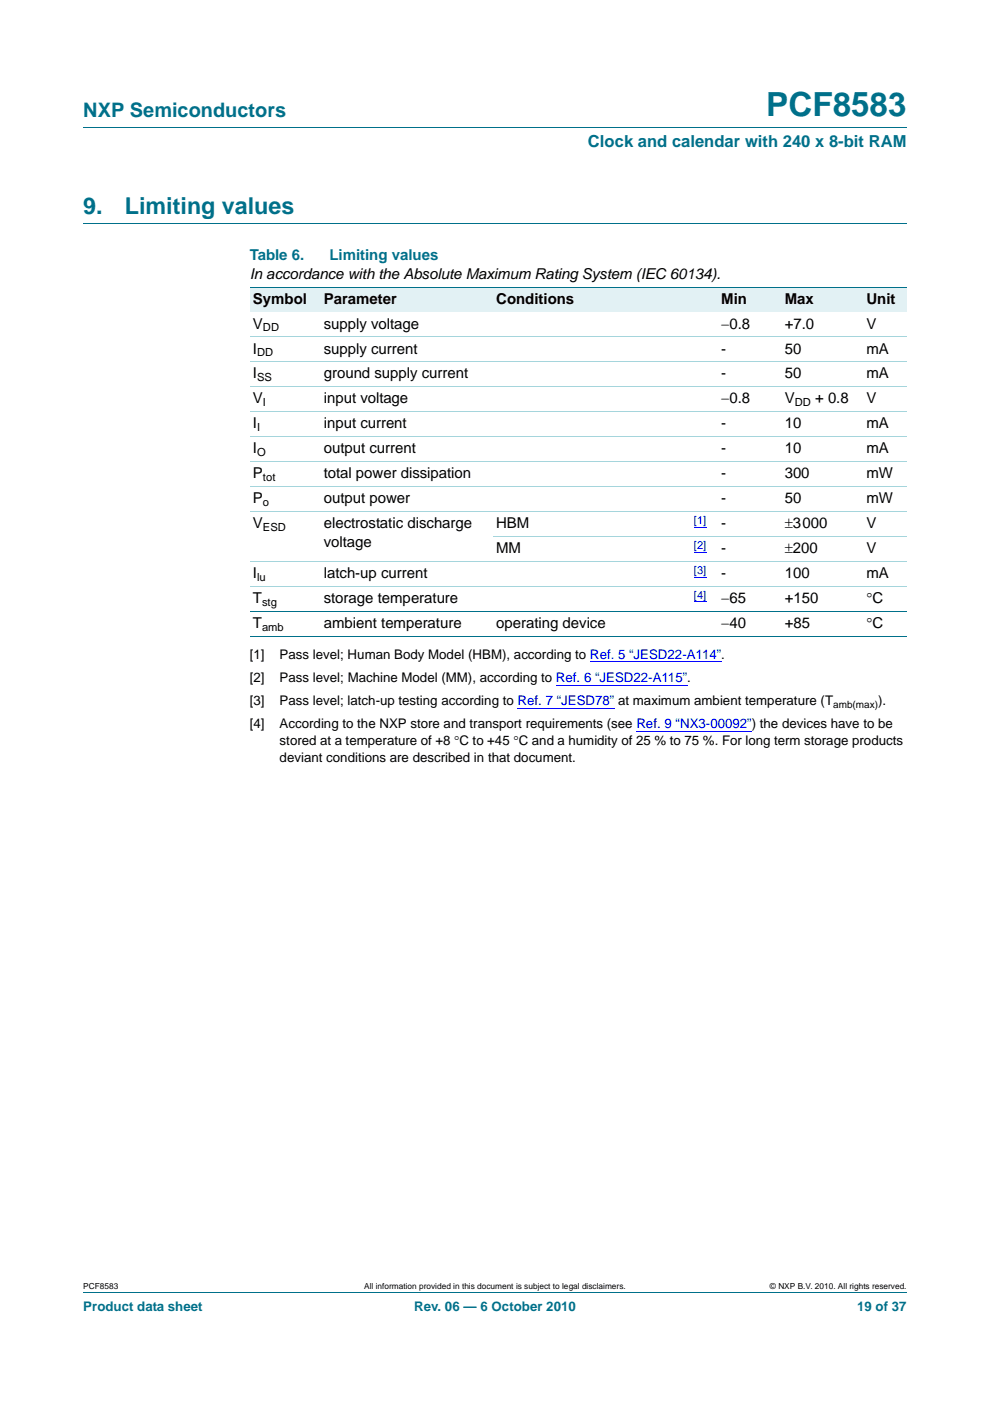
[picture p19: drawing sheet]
<svg xmlns="http://www.w3.org/2000/svg" width="210mm" height="297mm" viewBox="0 0 210 297" stroke-linecap="round" stroke-linejoin="round" font-family="sans-serif">
<defs><g id="words">
<text font-size="7" fill="#00708a" x="162.5" y="24.6">PCF8583</text>
<g font-size="4.9" fill="#00708a">
<text x="17.7" y="45.4">9.</text>
<text x="26.5" y="45.4">Limiting values</text>
</g>
<text font-size="4.2" fill="#00708a" x="17.7" y="24.9">NXP Semiconductors</text>
<text font-size="3.5" fill="#00708a" x="124.7" y="31.1">Clock and calendar with 240 x 8-bit RAM</text>
<g font-size="3.2" fill="#00708a">
<text x="53" y="55.2">Table 6.</text>
<text x="69.9" y="55.2">Limiting values</text>
</g>
<g font-size="3.2">
<text x="53" y="59.1">In accordance with the Absolute Maximum Rating System (IEC 60134).</text>
<text x="53.7" y="64.4">Symbol</text>
<text x="68.7" y="64.4">Parameter</text>
<text x="105.2" y="64.4">Conditions</text>
<text x="153" y="64.4">Min</text>
<text x="166.5" y="64.4">Max</text>
<text x="183.8" y="64.4">Unit</text>
<text x="53.7" y="69.7">V</text>
<text x="68.7" y="69.7">supply voltage</text>
<text x="153" y="69.7">−0.8</text>
<text x="166.5" y="69.7">+7.0</text>
<text x="183.8" y="69.7">V</text>
<text x="53.7" y="75">I</text>
<text x="68.7" y="75">supply current</text>
<text x="153" y="75">-</text>
<text x="166.5" y="75">50</text>
<text x="183.8" y="75">mA</text>
<text x="53.7" y="80.2">I</text>
<text x="68.7" y="80.2">ground supply current</text>
<text x="153" y="80.2">-</text>
<text x="166.4" y="80.2">50</text>
<text x="183.8" y="80.2">mA</text>
<text x="53.7" y="85.5">V</text>
<text x="68.7" y="85.5">input voltage</text>
<text x="153" y="85.5">−0.8</text>
<text x="166.5" y="85.5">V</text>
<text x="172.9" y="85.5">+ 0.8</text>
<text x="183.8" y="85.5">V</text>
<text x="53.7" y="90.8">I</text>
<text x="68.7" y="90.8">input current</text>
<text x="153" y="90.8">-</text>
<text x="166.4" y="90.8">10</text>
<text x="183.8" y="90.8">mA</text>
<text x="53.7" y="96.1">I</text>
<text x="53.7" y="101.4">P</text>
<text x="68.7" y="96.1">output current</text>
<text x="68.7" y="101.4">total power dissipation</text>
<text x="153" y="101.4">-</text>
<text x="153" y="96.1">-</text>
<text x="166.4" y="101.4">300</text>
<text x="166.5" y="96.1">10</text>
<text x="183.8" y="101.4">mW</text>
<text x="183.8" y="96.1">mA</text>
<text x="53.7" y="106.7">P</text>
<text x="68.7" y="106.7">output power</text>
<text x="153" y="106.7">-</text>
<text x="166.5" y="106.7">50</text>
<text x="183.8" y="106.7">mW</text>
<text x="53.7" y="112">V</text>
<text x="68.7" y="112">electrostatic discharge</text>
<text x="105.2" y="112">HBM</text>
<text x="153" y="112">-</text>
<text x="166.5" y="112">±3000</text>
<text x="183.8" y="112">V</text>
<text x="68.7" y="115.9">voltage</text>
<text x="105.2" y="117.3">MM</text>
<text x="153" y="117.3">-</text>
<text x="166.5" y="117.3">±200</text>
<text x="183.8" y="117.3">V</text>
<text x="53.7" y="122.6">I</text>
<text x="68.7" y="122.6">latch-up current</text>
<text x="153" y="122.6">-</text>
<text x="166.5" y="122.6">100</text>
<text x="183.8" y="122.6">mA</text>
<text x="53.7" y="127.9">T</text>
<text x="68.7" y="127.9">storage temperature</text>
<text x="153" y="127.9">−65</text>
<text x="166.5" y="127.9">+150</text>
<text x="183.8" y="127.9">°C</text>
<text x="53.7" y="133.2">T</text>
<text x="68.7" y="133.2">ambient temperature</text>
<text x="105.2" y="133.2">operating device</text>
<text x="153" y="133.2">−40</text>
<text x="166.5" y="133.2">+85</text>
<text x="183.8" y="133.2">°C</text>
</g>
<g font-size="2.8">
<text x="53" y="139.6">[1]</text>
<text x="59.3" y="139.6">Pass level; Human Body Model (HBM), according to Ref. 5 “JESD22-A114”.</text>
<text x="53" y="149.5">[3]</text>
<text x="53" y="144.6">[2]</text>
<text x="59.3" y="149.5">Pass level; latch-up testing according to Ref. 7 “JESD78” at maximum ambient temperature (T</text>
<text x="59.3" y="144.6">Pass level; Machine Model (MM), according to Ref. 6 “JESD22-A115”.</text>
<text x="186.2" y="149.5">).</text>
<text x="53" y="154.5">[4]</text>
<text x="59.3" y="154.5">According to the NXP store and transport requirements (see Ref. 9 “NX3-00092”) the devices have to be</text>
<text x="59.3" y="158">stored at a temperature of +8 °C to +45 °C and a humidity of 25 % to 75 %. For long term storage products</text>
<text x="59.3" y="161.5">deviant conditions are described in that document.</text>
</g>
<g font-size="2.8" fill="#00708a">
<text x="17.7" y="277.9">Product data sheet</text>
<text x="87.8" y="277.9">Rev. 06 — 6 October 2010</text>
<text x="181.8" y="277.9">19 of 37</text>
</g>
<g font-size="2.4">
<text x="55.8" y="70.2">DD</text>
<text x="54.5" y="75.5">DD</text>
<text x="54.5" y="80.8">SS</text>
<text x="55.8" y="86.1">I</text>
<text x="168.6" y="86.1">DD</text>
<text x="54.5" y="91.4">I</text>
<text x="54.5" y="96.7">O</text>
<text x="55.8" y="102">tot</text>
<text x="55.8" y="107.3">o</text>
<text x="55.8" y="112.6">ESD</text>
<text x="54.5" y="123.1">lu</text>
<text x="55.6" y="128.4">stg</text>
<text x="55.6" y="133.7">amb</text>
</g>
<g font-size="2.4" fill="#00f">
<text x="147.2" y="111">[1]</text>
<text x="147.2" y="116.3">[2]</text>
<text x="147.2" y="121.6">[3]</text>
<text x="147.2" y="126.9">[4]</text>
</g>
<text font-size="2.1" x="176.7" y="150">amb(max)</text>
<g font-size="1.8">
<text x="17.7" y="273.3">PCF8583</text>
<text x="77.3" y="273.3">All information provided in this document is subject to legal disclaimers.</text>
<text x="163.3" y="273.3">© NXP B.V. 2010. All rights reserved.</text>
</g>
</g></defs>
<path d="M17.7 27h174.6M17.7 47.4h174.6M17.7 273.9h174.6" fill="none" stroke="#00708a" stroke-width=".21"/>
<path d="M125.1 140.3h27" fill="none" stroke="#00f" stroke-width=".21"/>
<path d="M152.1 140.3h.9v.1h-.9z" fill="#00f"/>
<path d="M117.9 145.3h26.9" fill="none" stroke="#00f" stroke-width=".21"/>
<path d="M144.8 145.2h1v.2h-1z" fill="#00f"/>
<path d="M109.8 150.2h19.6" fill="none" stroke="#00f" stroke-width=".21"/>
<path d="M129.4 150.1h.9v.2h-.9z" fill="#00f"/>
<path d="M135 155.2h23.5" fill="none" stroke="#00f" stroke-width=".21"/>
<path d="M158.5 155.1h.9v.1h-.9z" fill="#00f"/>
<g fill="#e2f1f4">
<path d="M53 60.9h15v5.2h-15z"/>
<path d="M68 60.9h36.5v5.2h-36.5z"/>
<path d="M104.5 60.9h42v5.2h-42z"/>
<path d="M146.5 60.9h19.2v5.2h-19.2z"/>
<path d="M165.7 60.9h17.4v5.2h-17.4z"/>
<path d="M183.1 60.9h9.2v5.2h-9.2z"/>
</g>
<path d="M147.2 111.8h2.6M147.2 117.1h2.6M147.2 122.3h2.6M147.2 127.6h2.6" fill="none" stroke="#00f" stroke-width=".21"/>
<path d="M53 60.9h139.3M53 129.6h139.3M53 134.9h139.3" fill="none" stroke="#00708a" stroke-width=".21"/>
<path d="M53 71.4h139.3M53 76.7h139.3M53 82h139.3M53 87.3h139.3M53 92.6h139.3M53 97.9h139.3M53 103.2h139.3M53 108.5h139.3M53 119.1h139.3M104.5 113.8h87.8M53 124.4h139.3" fill="none" stroke="#a5d5dc" stroke-width=".21"/>
<use href="#words"/>
</svg>
